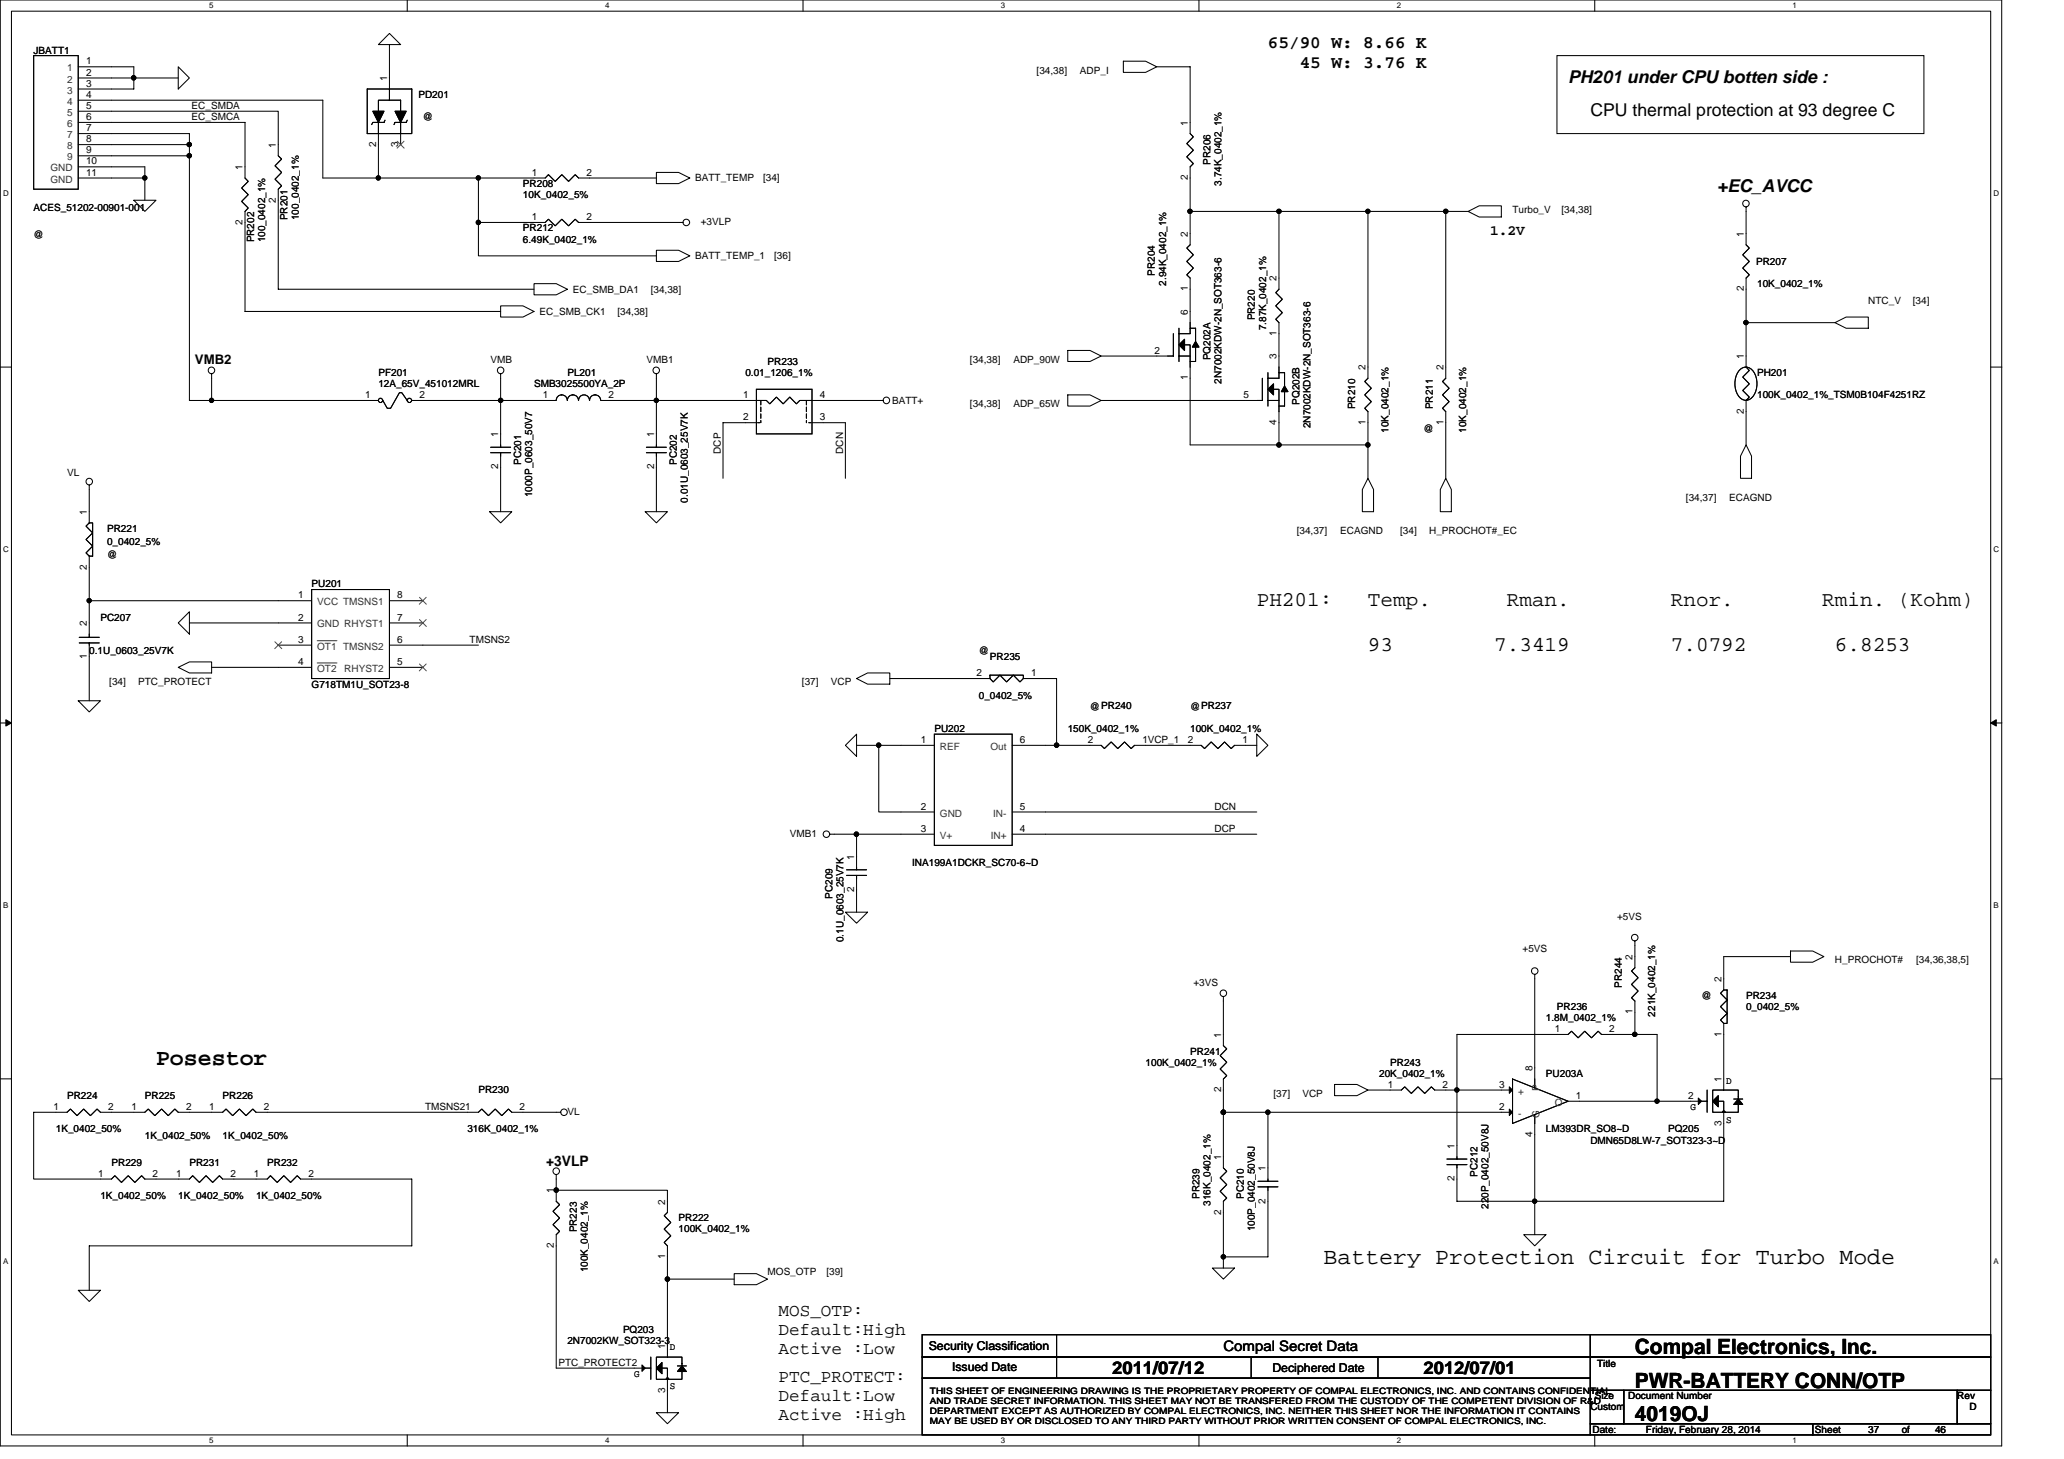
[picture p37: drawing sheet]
<svg xmlns="http://www.w3.org/2000/svg" width="297mm" height="210mm" viewBox="0 0 297 210" stroke-linecap="round" stroke-linejoin="round" font-family="sans-serif">
<defs><g id="words">
<g font-size="3.3">
<text x="22.5" y="153.2">Posestor</text>
<text x="190.5" y="181.9">Battery Protection Circuit for Turbo Mode</text>
</g>
<g font-size="3">
<text x="180.9" y="87.2">PH201:</text>
<text x="196.9" y="87.2">Temp.</text>
<text x="216.8" y="87.2">Rman.</text>
<text x="240.5" y="87.2">Rnor.</text>
<text x="262.2" y="87.2">Rmin. (Kohm)</text>
<text x="196.9" y="93.6">93</text>
<text x="215" y="93.6">7.3419</text>
<text x="240.5" y="93.6">7.0792</text>
<text x="264.1" y="93.6">6.8253</text>
<text x="235.3" y="194.8">Compal Electronics, Inc.</text>
<text x="235.3" y="199.6">PWR-BATTERY CONN/OTP</text>
<text x="235.3" y="204.4">4019OJ</text>
</g>
<g font-size="2.5">
<text x="182.5" y="6.9">65/90 W: 8.66 K</text>
<text x="187" y="9.8">45 W: 3.76 K</text>
<text x="225.7" y="11.9">PH201 under CPU botten side :</text>
<text x="228.9" y="16.7">CPU thermal protection at 93 degree C</text>
<text x="247.1" y="27.6">+EC_AVCC</text>
<text x="112.1" y="189.3">MOS_OTP:</text>
<text x="112.1" y="192">Default:High</text>
<text x="112.1" y="194.7">Active :Low</text>
<text x="160.1" y="197.6">2011/07/12</text>
<text x="204.9" y="197.6">2012/07/01</text>
<text x="112.1" y="198.9">PTC_PROTECT:</text>
<text x="112.1" y="201.6">Default:Low</text>
<text x="112.1" y="204.3">Active :High</text>
</g>
<g font-size="2.1">
<text x="214.5" y="33.7">1.2V</text>
<text x="78.6" y="167.7">+3VLP</text>
<text x="176.1" y="194.4">Compal Secret Data</text>
</g>
<text font-size="1.9" x="28" y="52.3">VMB2</text>
<g font-size="1.8">
<text x="133.7" y="194.2">Security Classification</text>
<text x="137" y="197.3">Issued Date</text>
<text x="183.1" y="197.4">Deciphered Date</text>
</g>
<g font-size="1.4">
<text x="4.8" y="7.7">JBATT1</text>
<text x="12.4" y="9.3">1</text>
<text x="12.4" y="10.9">2</text>
<text x="55.7" y="11.7" transform="rotate(-90 55.7 11.7)">1</text>
<text x="149.2" y="10.6">[34,38]</text>
<text x="155.4" y="10.6">ADP_I</text>
<text x="12.4" y="12.5">3</text>
<text x="12.4" y="14.1">4</text>
<text x="12.4" y="15.7">5</text>
<text x="12.4" y="17.3">6</text>
<text x="27.6" y="17.3">EC_SMCA</text>
<text x="27.6" y="15.7">EC_SMDA</text>
<text x="60.2" y="14.1">PD201</text>
<text x="60.9" y="17.3">@</text>
<text x="12.4" y="20.5">8</text>
<text x="12.4" y="22.1">9</text>
<text x="12.4" y="18.9">7</text>
<text x="12.4" y="23.7">10</text>
<text x="39.7" y="21.3" transform="rotate(-90 39.7 21.3)">1</text>
<text x="54.1" y="21.1" transform="rotate(-90 54.1 21.1)">2</text>
<text x="57.3" y="21.1" transform="rotate(-90 57.3 21.1)">3</text>
<text x="170.9" y="18.1" transform="rotate(-90 170.9 18.1)">1</text>
<text x="174.2" y="23.7" transform="rotate(-90 174.2 23.7)">PR206</text>
<text x="12.4" y="25.3">11</text>
<text x="34.9" y="24.5" transform="rotate(-90 34.9 24.5)">1</text>
<text x="39.7" y="29.1" transform="rotate(-90 39.7 29.1)">2</text>
<text x="75.3" y="26.9">PR208</text>
<text x="75.3" y="28.5">10K_0402_5%</text>
<text x="76.5" y="25.3">1</text>
<text x="84.4" y="25.3">2</text>
<text x="100.1" y="26.1">BATT_TEMP</text>
<text x="109.8" y="26.1">[34]</text>
<text x="170.9" y="25.9" transform="rotate(-90 170.9 25.9)">2</text>
<text x="175.8" y="26.7" transform="rotate(-90 175.8 26.7)">3.74K_0402_1%</text>
<text x="4.8" y="30.4">ACES_51202-00901-001</text>
<text x="4.8" y="34.3">@</text>
<text x="34.9" y="32.3" transform="rotate(-90 34.9 32.3)">2</text>
<text x="36.6" y="34.9" transform="rotate(-90 36.6 34.9)">PR202</text>
<text x="38.2" y="34.9" transform="rotate(-90 38.2 34.9)">100_0402_1%</text>
<text x="41.4" y="31.7" transform="rotate(-90 41.4 31.7)">PR201</text>
<text x="43" y="31.7" transform="rotate(-90 43 31.7)">100_0402_1%</text>
<text x="75.3" y="33.3">PR212</text>
<text x="75.3" y="34.9">6.49K_0402_1%</text>
<text x="76.5" y="31.7">1</text>
<text x="84.4" y="31.7">2</text>
<text x="100.9" y="32.3">+3VLP</text>
<text x="170.9" y="34.1" transform="rotate(-90 170.9 34.1)">2</text>
<text x="217.7" y="30.6">Turbo_V</text>
<text x="224.7" y="30.6">[34,38]</text>
<text x="250.9" y="34.1" transform="rotate(-90 250.9 34.1)">1</text>
<text x="100.1" y="37.3">BATT_TEMP_1</text>
<text x="111.4" y="37.3">[36]</text>
<text x="166.2" y="39.7" transform="rotate(-90 166.2 39.7)">PR204</text>
<text x="167.8" y="41.1" transform="rotate(-90 167.8 41.1)">2.94K_0402_1%</text>
<text x="170.9" y="41.9" transform="rotate(-90 170.9 41.9)">1</text>
<text x="183.7" y="40.5" transform="rotate(-90 183.7 40.5)">2</text>
<text x="250.9" y="41.9" transform="rotate(-90 250.9 41.9)">2</text>
<text x="252.7" y="38.1">PR207</text>
<text x="252.9" y="41.3">10K_0402_1%</text>
<text x="77.7" y="45.3">EC_SMB_CK1</text>
<text x="82.5" y="42.1">EC_SMB_DA1</text>
<text x="88.8" y="45.3">[34,38]</text>
<text x="93.7" y="42.1">[34,38]</text>
<text x="170.9" y="45.3" transform="rotate(-90 170.9 45.3)">6</text>
<text x="180.6" y="46.1" transform="rotate(-90 180.6 46.1)">PR220</text>
<text x="182.2" y="47.5" transform="rotate(-90 182.2 47.5)">7.87K_0402_1%</text>
<text x="268.9" y="43.7">NTC_V</text>
<text x="275.3" y="43.7">[34]</text>
<text x="70.6" y="52.2">VMB</text>
<text x="93" y="52.2">VMB1</text>
<text x="110.5" y="52.5">PR233</text>
<text x="139.6" y="52.2">[34,38]</text>
<text x="145.8" y="52.2">ADP_90W</text>
<text x="166.1" y="50.9">2</text>
<text x="174.2" y="51.9" transform="rotate(-90 174.2 51.9)">PQ202A</text>
<text x="183.7" y="51.7" transform="rotate(-90 183.7 51.7)">3</text>
<text x="183.7" y="48.3" transform="rotate(-90 183.7 48.3)">1</text>
<text x="196.5" y="53.3" transform="rotate(-90 196.5 53.3)">2</text>
<text x="207.7" y="53.3" transform="rotate(-90 207.7 53.3)">2</text>
<text x="250.9" y="51.7" transform="rotate(-90 250.9 51.7)">1</text>
<text x="52.5" y="57.3">1</text>
<text x="54.5" y="54.1">PF201</text>
<text x="54.5" y="55.7">12A_65V_451012MRL</text>
<text x="60.4" y="57.3">2</text>
<text x="76.9" y="55.7">SMB3025500YA_2P</text>
<text x="78.1" y="57.3">1</text>
<text x="81.7" y="54.1">PL201</text>
<text x="87.6" y="57.3">2</text>
<text x="106.9" y="57.3">1</text>
<text x="107.3" y="54.1">0.01_1206_1%</text>
<text x="118" y="57.3">4</text>
<text x="128.4" y="58.1">BATT+</text>
<text x="139.6" y="58.6">[34,38]</text>
<text x="145.8" y="58.6">ADP_65W</text>
<text x="170.9" y="54.7" transform="rotate(-90 170.9 54.7)">1</text>
<text x="175.8" y="55.2" transform="rotate(-90 175.8 55.2)">2N7002KDW-2N_SOT363-6</text>
<text x="178.9" y="57.3">5</text>
<text x="187" y="58.3" transform="rotate(-90 187 58.3)">PQ202B</text>
<text x="195" y="58.9" transform="rotate(-90 195 58.9)">PR210</text>
<text x="206.2" y="58.9" transform="rotate(-90 206.2 58.9)">PR211</text>
<text x="250.9" y="59.5" transform="rotate(-90 250.9 59.5)">2</text>
<text x="252.9" y="54.1">PH201</text>
<text x="252.9" y="57.3">100K_0402_1%_TSM0B104F4251RZ</text>
<text x="71.7" y="62.9" transform="rotate(-90 71.7 62.9)">1</text>
<text x="94.1" y="62.9" transform="rotate(-90 94.1 62.9)">1</text>
<text x="103.7" y="65.3" transform="rotate(-90 103.7 65.3)">DCP</text>
<text x="106.9" y="60.5">2</text>
<text x="118" y="60.5">3</text>
<text x="121.3" y="65.3" transform="rotate(-90 121.3 65.3)">DCN</text>
<text x="183.7" y="61.2" transform="rotate(-90 183.7 61.2)">4</text>
<text x="188.6" y="61.6" transform="rotate(-90 188.6 61.6)">2N7002KDW-2N_SOT363-6</text>
<text x="196.5" y="61.2" transform="rotate(-90 196.5 61.2)">1</text>
<text x="199.8" y="62.3" transform="rotate(-90 199.8 62.3)">10K_0402_1%</text>
<text x="204.9" y="62.1">@</text>
<text x="207.7" y="61.2" transform="rotate(-90 207.7 61.2)">1</text>
<text x="211" y="62.3" transform="rotate(-90 211 62.3)">10K_0402_1%</text>
<text x="9.6" y="68.5">VL</text>
<text x="71.7" y="67.5" transform="rotate(-90 71.7 67.5)">2</text>
<text x="75" y="66.9" transform="rotate(-90 75 66.9)">PC201</text>
<text x="76.6" y="71.5" transform="rotate(-90 76.6 71.5)">1000P_0603_50V7</text>
<text x="94.1" y="67.5" transform="rotate(-90 94.1 67.5)">2</text>
<text x="97.4" y="66.9" transform="rotate(-90 97.4 66.9)">PC202</text>
<text x="12.5" y="74.1" transform="rotate(-90 12.5 74.1)">1</text>
<text x="15.4" y="76.5">PR221</text>
<text x="99" y="72.3" transform="rotate(-90 99 72.3)">0.01U_0603_25V7K</text>
<text x="186.6" y="76.8">[34,37]</text>
<text x="192.9" y="76.8">ECAGND</text>
<text x="201.5" y="76.8">[34]</text>
<text x="205.7" y="76.8">H_PROCHOT#_EC</text>
<text x="242.6" y="72">[34,37]</text>
<text x="248.9" y="72">ECAGND</text>
<text x="12.5" y="81.9" transform="rotate(-90 12.5 81.9)">2</text>
<text x="15.4" y="78.4">0_0402_5%</text>
<text x="15.4" y="80.3">@</text>
<text x="14.5" y="89.3">PC207</text>
<text x="42.9" y="89.3">2</text>
<text x="42.9" y="86.1">1</text>
<text x="44.8" y="84.5">PU201</text>
<text x="57.2" y="89.3">7</text>
<text x="57.2" y="86.1">8</text>
<text x="12.5" y="94.7" transform="rotate(-90 12.5 94.7)">1</text>
<text x="12.5" y="90.1" transform="rotate(-90 12.5 90.1)">2</text>
<text x="12.8" y="94.1">0.1U_0603_25V7K</text>
<text x="42.9" y="92.5">3</text>
<text x="42.9" y="95.7">4</text>
<text x="57.2" y="95.7">5</text>
<text x="57.2" y="92.5">6</text>
<text x="67.6" y="92.5">TMSNS2</text>
<text x="140.9" y="94.1">@</text>
<text x="142.5" y="94.9">PR235</text>
<text x="15.7" y="98.6">[34]</text>
<text x="19.9" y="98.6">PTC_PROTECT</text>
<text x="44.8" y="98.9">G718TM1U_SOT23-8</text>
<text x="115.4" y="98.6">[37]</text>
<text x="119.6" y="98.6">VCP</text>
<text x="140.5" y="97.3">2</text>
<text x="140.9" y="100.5">0_0402_5%</text>
<text x="148.4" y="97.3">1</text>
<text x="132.5" y="106.9">1</text>
<text x="134.5" y="105.3">PU202</text>
<text x="146.8" y="106.9">6</text>
<text x="153.7" y="105.3">150K_0402_1%</text>
<text x="156.5" y="106.9">2</text>
<text x="156.9" y="102.1">@PR240</text>
<text x="164.4" y="106.9">1VCP_1</text>
<text x="170.9" y="106.9">2</text>
<text x="171.3" y="105.3">100K_0402_1%</text>
<text x="171.3" y="102.1">@PR237</text>
<text x="178.8" y="106.9">1</text>
<text x="132.5" y="119.7">3</text>
<text x="132.5" y="116.5">2</text>
<text x="146.8" y="119.7">4</text>
<text x="146.8" y="116.5">5</text>
<text x="174.8" y="119.7">DCP</text>
<text x="174.8" y="116.5">DCN</text>
<text x="113.7" y="120.4">VMB1</text>
<text x="122.9" y="123.7" transform="rotate(-90 122.9 123.7)">1</text>
<text x="131.3" y="124.5">INA199A1DCKR_SC70-6~D</text>
<text x="119.8" y="129.3" transform="rotate(-90 119.8 129.3)">PC209</text>
<text x="122.9" y="128.4" transform="rotate(-90 122.9 128.4)">2</text>
<text x="121.4" y="135.6" transform="rotate(-90 121.4 135.6)">0.1U_0603_25V7K</text>
<text x="219.1" y="137">+5VS</text>
<text x="232.7" y="132.4">+5VS</text>
<text x="171.7" y="141.8">+3VS</text>
<text x="233.4" y="142.1" transform="rotate(-90 233.4 142.1)">PR244</text>
<text x="234.9" y="138.1" transform="rotate(-90 234.9 138.1)">2</text>
<text x="244.9" y="143.7">@</text>
<text x="247.7" y="141.3" transform="rotate(-90 247.7 141.3)">2</text>
<text x="251.3" y="143.7">PR234</text>
<text x="264.1" y="138.6">H_PROCHOT#</text>
<text x="275.8" y="138.6">[34,36,38,5]</text>
<text x="175.7" y="149.3" transform="rotate(-90 175.7 149.3)">1</text>
<text x="222.5" y="146.9">1.8M_0402_1%</text>
<text x="223.7" y="148.5">1</text>
<text x="224.1" y="145.3">PR236</text>
<text x="231.6" y="148.5">2</text>
<text x="234.9" y="145.9" transform="rotate(-90 234.9 145.9)">1</text>
<text x="238.2" y="146.3" transform="rotate(-90 238.2 146.3)">221K_0402_1%</text>
<text x="247.7" y="149.2" transform="rotate(-90 247.7 149.2)">1</text>
<text x="251.3" y="145.3">0_0402_5%</text>
<text x="164.9" y="153.3">100K_0402_1%</text>
<text x="171.3" y="151.7">PR241</text>
<text x="198.5" y="154.9">20K_0402_1%</text>
<text x="200.1" y="153.3">PR243</text>
<text x="220.5" y="154.1" transform="rotate(-90 220.5 154.1)">8</text>
<text x="222.5" y="154.9">PU203A</text>
<text x="247.7" y="155.7" transform="rotate(-90 247.7 155.7)">1</text>
<text x="248.4" y="155.9">D</text>
<text x="7.7" y="159.7">1</text>
<text x="9.6" y="158.1">PR224</text>
<text x="15.6" y="159.7">2</text>
<text x="18.9" y="159.7">1</text>
<text x="20.8" y="158.1">PR225</text>
<text x="26.8" y="159.7">2</text>
<text x="30.1" y="159.7">1</text>
<text x="32" y="158.1">PR226</text>
<text x="38" y="159.7">2</text>
<text x="61.2" y="159.7">TMSNS21</text>
<text x="68.9" y="157.3">PR230</text>
<text x="74.8" y="159.7">2</text>
<text x="81.7" y="160.4">VL</text>
<text x="175.7" y="157.2" transform="rotate(-90 175.7 157.2)">2</text>
<text x="183.3" y="157.8">[37]</text>
<text x="187.4" y="157.8">VCP</text>
<text x="199.7" y="156.5">1</text>
<text x="207.6" y="156.5">2</text>
<text x="215.7" y="156.5">3</text>
<text x="215.7" y="159.7">2</text>
<text x="226.8" y="158.1">1</text>
<text x="242.9" y="158.1">2</text>
<text x="243.3" y="159.7">G</text>
<text x="247.7" y="161.9" transform="rotate(-90 247.7 161.9)">3</text>
<text x="248.4" y="161.5">S</text>
<text x="8" y="162.9">1K_0402_50%</text>
<text x="16" y="167.7">PR229</text>
<text x="20.8" y="163.9">1K_0402_50%</text>
<text x="27.3" y="167.7">PR231</text>
<text x="32" y="163.9">1K_0402_50%</text>
<text x="38.5" y="167.7">PR232</text>
<text x="67.3" y="162.9">316K_0402_1%</text>
<text x="175.7" y="166.9" transform="rotate(-90 175.7 166.9)">1</text>
<text x="209.3" y="165.3" transform="rotate(-90 209.3 165.3)">1</text>
<text x="220.5" y="163.6" transform="rotate(-90 220.5 163.6)">4</text>
<text x="222.5" y="162.9">LM393DR_SO8~D</text>
<text x="228.9" y="164.5">DMN65D8LW-7_SOT323-3~D</text>
<text x="240.1" y="162.9">PQ205</text>
<text x="14.1" y="169.3">1</text>
<text x="14.5" y="172.5">1K_0402_50%</text>
<text x="22" y="169.3">2</text>
<text x="25.3" y="169.3">1</text>
<text x="25.7" y="172.5">1K_0402_50%</text>
<text x="33.2" y="169.3">2</text>
<text x="36.5" y="169.3">1</text>
<text x="36.8" y="172.5">1K_0402_50%</text>
<text x="44.4" y="169.3">2</text>
<text x="79.7" y="171.7" transform="rotate(-90 79.7 171.7)">1</text>
<text x="95.7" y="173.3" transform="rotate(-90 95.7 173.3)">2</text>
<text x="172.6" y="172.5" transform="rotate(-90 172.6 172.5)">PR239</text>
<text x="174.2" y="173.5" transform="rotate(-90 174.2 173.5)">316K_0402_1%</text>
<text x="179" y="172.5" transform="rotate(-90 179 172.5)">PC210</text>
<text x="182.1" y="173.2" transform="rotate(-90 182.1 173.2)">2</text>
<text x="182.1" y="168.5" transform="rotate(-90 182.1 168.5)">1</text>
<text x="209.3" y="169.9" transform="rotate(-90 209.3 169.9)">2</text>
<text x="212.6" y="169.3" transform="rotate(-90 212.6 169.3)">PC212</text>
<text x="214.2" y="173.9" transform="rotate(-90 214.2 173.9)">220P_0402_50V8J</text>
<text x="79.7" y="179.6" transform="rotate(-90 79.7 179.6)">2</text>
<text x="83" y="177.3" transform="rotate(-90 83 177.3)">PR223</text>
<text x="97.7" y="175.7">PR222</text>
<text x="97.7" y="177.3">100K_0402_1%</text>
<text x="175.7" y="174.8" transform="rotate(-90 175.7 174.8)">2</text>
<text x="180.6" y="177.1" transform="rotate(-90 180.6 177.1)">100P_0402_50V8J</text>
<text x="84.6" y="183.1" transform="rotate(-90 84.6 183.1)">100K_0402_1%</text>
<text x="95.7" y="181.2" transform="rotate(-90 95.7 181.2)">1</text>
<text x="110.5" y="183.4">MOS_OTP</text>
<text x="118.9" y="183.4">[39]</text>
<text x="89.7" y="191.7">PQ203</text>
<text x="80.4" y="196.5">PTC_PROTECT2</text>
<text x="81.7" y="193.3">2N7002KW_SOT323-3</text>
<text x="95.7" y="194.1" transform="rotate(-90 95.7 194.1)">1</text>
<text x="96.4" y="194.3">D</text>
<text x="229.8" y="196.7">Title</text>
<text x="91.3" y="198.1">G</text>
<text x="95.7" y="200.4" transform="rotate(-90 95.7 200.4)">3</text>
<text x="96.4" y="199.9">S</text>
<text x="228.9" y="202.9">Custom</text>
<text x="229.5" y="201.3">Size</text>
<text x="234.3" y="201.3">Document Number</text>
<text x="281.7" y="201.3">Rev</text>
<text x="283.4" y="202.9">D</text>
<text x="229.2" y="206.1">Date:</text>
<text x="236.9" y="206.1">Friday, February 28, 2014</text>
<text x="261.2" y="206.1">Sheet</text>
<text x="268.9" y="206.1">37</text>
<text x="273.7" y="206.1">of</text>
<text x="278.5" y="206.1">46</text>
</g>
<g font-size="1.4" fill="#333">
<text x="9.6" y="10.3">1</text>
<text x="9.6" y="11.9">2</text>
<text x="9.6" y="13.5">3</text>
<text x="9.6" y="15.1">4</text>
<text x="9.6" y="16.7">5</text>
<text x="9.6" y="18.3">6</text>
<text x="9.6" y="21.5">8</text>
<text x="9.6" y="23.1">9</text>
<text x="9.6" y="19.9">7</text>
<text x="7.3" y="24.7">GND</text>
<text x="7.3" y="26.3">GND</text>
<text x="45.7" y="87.1">VCC TMSNS1</text>
<text x="45.7" y="93.5">OT1 TMSNS2</text>
<text x="45.7" y="90.3">GND RHYST1</text>
<text x="45.7" y="96.7">OT2</text>
<text x="49.5" y="96.7">RHYST2</text>
<text x="135.3" y="107.9">REF</text>
<text x="142.5" y="107.9">Out</text>
<text x="135.3" y="117.5">GND</text>
<text x="142.9" y="117.5">IN-</text>
<text x="135.3" y="120.7">V+</text>
<text x="142.6" y="120.7">IN+</text>
<text x="218.5" y="157.5">+</text>
<text x="218.5" y="160.7">-</text>
<text x="221.5" y="160.8" transform="rotate(-90 221.5 160.8)">G</text>
<text x="221.5" y="157" transform="rotate(-90 221.5 157)">P</text>
<text x="223.7" y="159.1">O</text>
</g>
<g font-size="1.3">
<text x="133.8" y="200.5">THIS SHEET OF ENGINEERING DRAWING IS THE PROPRIETARY PROPERTY OF COMPAL ELECTRONICS, INC. AND CONTAINS CONFIDENTIAL</text>
<text x="133.8" y="202">AND TRADE SECRET INFORMATION. THIS SHEET MAY NOT BE TRANSFERED FROM THE CUSTODY OF THE COMPETENT DIVISION OF R&amp;D</text>
<text x="133.8" y="203.5">DEPARTMENT EXCEPT AS AUTHORIZED BY COMPAL ELECTRONICS, INC. NEITHER THIS SHEET NOR THE INFORMATION IT CONTAINS</text>
<text x="133.8" y="204.9">MAY BE USED BY OR DISCLOSED TO ANY THIRD PARTY WITHOUT PRIOR WRITTEN CONSENT OF COMPAL ELECTRONICS, INC.</text>
</g>
<g font-size="1.1">
<text x="30.1" y="1.2">5</text>
<text x="87.1" y="1.2">4</text>
<text x="144" y="1.2">3</text>
<text x="201" y="1.2">2</text>
<text x="258" y="1.2">1</text>
<text x=".4" y="28.2">D</text>
<text x="286.9" y="28.2">D</text>
<text x=".4" y="79.4">C</text>
<text x="286.9" y="79.4">C</text>
<text x=".4" y="130.6">B</text>
<text x="286.9" y="130.6">B</text>
<text x=".4" y="181.8">A</text>
<text x="286.9" y="181.8">A</text>
<text x="30.1" y="207.6">5</text>
<text x="87.1" y="207.6">4</text>
<text x="144" y="207.6">3</text>
<text x="201" y="207.6">2</text>
<text x="258" y="207.6">1</text>
</g>
</g></defs>
<path d="M0 0h288.1v208h-288.1zM1.6 1.6h284.9v204.8h-284.9z" fill="none" stroke="#000" stroke-width=".15"/>
<g fill="#fff">
<path d="M30.1 .2h.6v1.2h-.6z"/>
<path d="M30.1 206.6h.6v1.3h-.6z"/>
</g>
<path d="M58.6 0v1.6M58.6 206.4v1.6" fill="none" stroke="#000" stroke-width=".15"/>
<g fill="#fff">
<path d="M87.1 .2h.6v1.2h-.6z"/>
<path d="M87.1 206.6h.6v1.3h-.6z"/>
</g>
<path d="M115.6 0v1.6M115.6 206.4v1.6" fill="none" stroke="#000" stroke-width=".15"/>
<g fill="#fff">
<path d="M144 .2h.6v1.2h-.6z"/>
<path d="M144 206.6h.6v1.3h-.6z"/>
</g>
<path d="M172.5 0v1.6M172.5 206.4v1.6" fill="none" stroke="#000" stroke-width=".15"/>
<g fill="#fff">
<path d="M201 .2h.6v1.2h-.6z"/>
<path d="M201 206.6h.6v1.3h-.6z"/>
</g>
<path d="M229.5 0v1.6M229.5 206.4v1.6" fill="none" stroke="#000" stroke-width=".15"/>
<g fill="#fff">
<path d="M258 .2h.6v1.2h-.6z"/>
<path d="M258 206.6h.6v1.3h-.6z"/>
<path d="M.4 27.2h.8v1.3h-.8z"/>
<path d="M286.9 27.2h.8v1.3h-.8z"/>
<path d="M.4 78.4h.8v1.3h-.8z"/>
<path d="M286.9 78.4h.8v1.3h-.8z"/>
</g>
<path d="M0 52.8h1.6M286.5 52.8h1.6" fill="none" stroke="#000" stroke-width=".15"/>
<g fill="#fff">
<path d="M.4 129.6h.8v1.3h-.8z"/>
<path d="M286.9 129.6h.7v1.3h-.7z"/>
</g>
<path d="M0 104h1.6M286.5 104h1.6" fill="none" stroke="#000" stroke-width=".15"/>
<path d="M.8 103.5l.8 .5-.8 .5zM286.5 104l.8-.5v1z" fill="#000" stroke="#000" stroke-width=".14"/>
<g fill="#fff">
<path d="M.4 180.8h.8v1.3h-.8z"/>
<path d="M286.9 180.8h.7v1.3h-.7z"/>
</g>
<g fill="none" stroke="#000" stroke-width=".15">
<path d="M4.8 8h6.5v19.2h-6.5zM11.3 16h28.7v6.4l.5 .5-.9 1 .9 .9-.9 1 .9 .9-.5 .5v14.4h36.9M11.3 14.4h35.2v11.2h8v-8M11.3 17.6h24v8l.4 .5-.9 1 .9 .9-.9 1 .9 .9-.4 .5v14.4h36.7M11.3 9.6h8v3.2h-8M11.3 19.2h16v38.4h27.2M11.3 11.2h14.4M25.7 9.6l1.6 1.6-1.6 1.6zM52.8 12.8h6.5v6.4h-6.5zM55.4 17.3l-.1 .3h-1.6l-.2 .3M56 4.8l1.7 1.6h-3.2zM56 14.4h1.7v1.6"/>
<path d="M56 14.4h-1.5v1.6M56 6.4v8M57.7 17.6v3.2M58.6 17.3l-.1 .3h-1.6l-.2 .3M161.7 8.8h3.2l1.6 .8-1.6 .8h-3.2zM166.5 9.6h4.8v9.6l.4 .5-.9 1 .9 .9-.9 1 .9 .9-.4 .5v11.2l-.5 .5 .9 1-.9 .9 .9 1-.9 .9 .5 .5v8h-1.6M224.1 8h52.8v11.2h-52.8zM11.3 24h9.5v4.8M11.3 25.6h9.5M11.3 20.8h16M19.3 28.8h3.2l-1.7 1.6zM27.3 22.4h-16"/>
<path d="M54.5 25.6h24l.4-.5 1 1 1-1 .9 1 1-1 .5 .5h11.2M68.9 32v4.8h25.6M68.9 25.6v6.4M94.5 24.8h3.2l1.6 .8-1.6 .8h-3.2zM94.5 36h3.2l1.6 .8-1.6 .8h-3.2zM98.3 32h-15l-.5-.5-1 1-.9-1-1 1-1-1-.4 .5h-9.6M171.3 30.4h12.8v11.2l-.5 .5 .9 1-.9 .9 .9 1-.9 .9 .5 .5v8h-1.6M184.1 30.4h27.2M196.9 30.4v24l-.5 .5 1 1-1 .9 1 1-1 .9 .5 .5v9.6M208.1 30.4v24l-.5 .5 1 1-1 .9 1 1-1 .9 .5 .5v9.6M211.3 30.4l1.6-.8h3.2v1.6h-3.2zM251.3 29.8v5.4l.5 .5-1 1 1 .9-1 1 1 .9-.5 .5v6.4h12.8"/>
<path d="M30.5 53.8v3.8M55.1 57.6l.6 1.1h.5l1.3-2.2h.3l.8 1.1M72 53.8v10.5M72 44h3.3l1.6 .8-1.6 .8h-3.3zM76.9 40.8h3.1l1.7 .8-1.7 .8h-3.1zM81.6 57.6a.79 .79 0 0 0-.8-.8 .79 .79 0 0 0-.8 .8h-20.7M81.7 57.6a.8 .8 0 0 1 .8-.8 .8 .8 0 0 1 .8 .8 .79 .79 0 0 1 .8-.8 .79 .79 0 0 1 .8 .8 .8 .8 0 0 1 .8-.8 .8 .8 0 0 1 .8 .8h23.8l.5 .5 .9-1 1 1 1-1 .9 1 .5-.5h12M94.5 53.8v10.5M108.9 56h8v6.4h-8zM109.5 57.6v.7M109.5 58.6v.6M109.5 59.5v.7"/>
<path d="M116.1 57.6v.7M116.1 58.6v.6M116.1 59.5v.7M153.7 50.4h3.2l1.6 .8-1.6 .8h-3.2zM153.7 56.8h3.2l1.6 .8-1.6 .8h-3.2zM168.9 48v3.2h-10.4M169.7 51.2h1.6M169.7 47.2v4.8M170.5 49.6h.8v14.4h25.6M171.3 47.2h.8v1.9M172.1 49.9v2.1h-.8M181.7 54.4v3.2h-23.2"/>
<path d="M182.5 53.6v4.8M182.5 57.6h1.6M183.3 56h.8v8M184.1 53.6h.8v1.9M184.9 56.3v2.1h-.8M250.5 53.1a1.35 1.35 0 0 1 2.1 .9 2.92 2.92 0 0 1-.9 3.5 1.39 1.39 0 0 1-1.8-1.1 3.1 3.1 0 0 1 .6-3.3zM251.3 46.4v6.4l.5 .5-1 1 1 .9-1 1 1 .9-.5 .5v6.4M264.1 46.4l1.6-.8h3.2v1.6h-3.2zM12.8 69.8v5.4M12.8 75.2l-.4 .5 .9 1-.9 .9 .9 1-.9 .9 .4 .5M12.8 75.2h.5v4.8h-.5M70.5 73.6h3.2l-1.7 1.6z"/>
<path d="M70.6 65.1h2.9M70.6 64.3h2.9M72 65.1v8.5M92.9 73.6h3.2l-1.6 1.6zM93 65.1h2.9M93 64.3h2.9M94.5 65.1v8.5M108.9 60.8h-4.8v8M109 60.8h.3M109.5 60.5v.3M116.1 60.5v.3M116.4 60.8h.3"/>
<path d="M116.9 60.8h4.8v8M196.9 68.8l.8 1.6v3.2h-1.6v-3.2zM208.1 68.8l.8 1.6v3.2h-1.6v-3.2zM251.3 64l.8 1.6v3.2h-1.6v-3.2zM11.4 91.7h2.9M11.4 92.5h2.9M12.8 80v11.7M12.8 92.5v8.3M12.8 86.4h32M25.7 96l1.6-.8h3.2v1.6h-3.2zM25.7 89.6l1.6-1.6v3.2zM27.3 89.6h17.5"/>
<path d="M30.5 96h14.3M40 92.8h4.8M44.8 84.8h11.2v12.8h-11.2zM56 89.6h4.9M56 96h4.9M56 86.4h4.9M68.9 92.8h-12.9M123.3 97.6l1.6-.8h3.2v1.6h-3.2zM128.1 97.6h14.4M142.5 97.6l.4 .5 1-1 1 1 .9-1 1 1 .5-.5M142.5 97.6v-.5h4.8v.5M147.3 97.6h4.8v9.6"/>
<path d="M11.3 100.8h3.2l-1.7 1.6zM123.3 107.2h3.2v9.6h8M123.3 105.6v3.2l-1.6-1.6zM134.5 107.2h-8M134.5 105.6h11.2v16h-11.2zM145.7 107.2h12.8l.4 .5 1-1 1 1 .9-1 1 1 .5-.5h9.6l.5 .5 .9-1 1 1 .9-1 1 1 .5-.5h3.2M145.7 116.8h35.2M180.9 105.6l1.6 1.6-1.6 1.6zM119.4 120h15.1M121.7 131.2h3.2l-1.6 1.6zM121.8 125.9h2.9M121.8 125.1h2.9"/>
<path d="M123.3 120v5.1M123.3 125.9v5.3M180.9 120h-35.2M235.3 135.4v3.8l-.5 .5 1 1-1 .9 1 1-1 1 .5 .4v4.8M257.7 137.6h-9.6v4.8M257.7 136.8h3.2l1.6 .8-1.6 .8h-3.2zM0 155.2h1.6M176.1 143.4v7l.4 .5-.9 1 .9 .9-.9 1 .9 .9-.4 .5v12.8l.4 .5-.9 1 .9 .9-.9 1 .9 1-.4 .4v9.6M192.1 156h3.2l1.6 .8-1.6 .8h-3.2zM196.9 156.8h4.8l.5-.4 .9 .9 1-.9 .9 .9 1-.9 .5 .4h3.2v10M217.7 156.8h-8v-8h16l.5-.4 .9 .9 1-.9 .9 .9 1-.9 .5 .4h8v9.6M217.7 155.2l8 3.2-8 3.2z"/>
<path d="M220.9 140.2v16.3M225.7 158.4h20M245.7 156.8v3.2M248.1 156.8h-1.6v3.2h1.6v-1.6h-.8M248.1 156.8h2.1v1.3M248.1 142.4l-.5 .5 1 1-1 .9 1 1-1 .9 .5 .5M248.1 142.4h.5v4.8h-.5M248.1 147.2v9.6M249.5 158.1h1.3M250.2 158.9v1.1h-2.1M286.5 155.2h1.6M80 171.2h16.1v3.2l-.5 .5 .9 1-.9 .9 .9 1-.9 1 .5 .4v16"/>
<path d="M80 169v3.8l.5 .5-.9 1 .9 .9-.9 1 .9 .9-.5 .5v19.2h13.7M80.7 160h-7l-.5-.4-1 .9-.9-.9-1 .9-1-.9-.4 .4h-32.1l-.4-.4-1 .9-.9-.9-1 .9-1-.9-.5 .4h-6.3l-.5-.4-1 .9-.9-.9-1 .9-1-.9-.5 .4h-6.3l-.5-.4-1 .9-1-.9-.9 .9-1-.9-.5 .4h-4.8v9.6h11.2l.5-.5 1 1 1-1 .9 1 1-1 .4 .5h6.5l.4-.5 1 1 1-1 .9 1 1-1 .4 .5h6.5l.4-.5 1 1 .9-1 1 1 1-1 .5 .5h16v9.6h-46.5v6.4M176.1 160h41.6M181 170.8h2.9M181 169.9h2.9M182.5 170.8v10h-6.4M182.5 160v9.9M208.2 167.6h2.9M208.2 166.8h2.9M219.3 177.6h3.2l-1.6 1.6zM220.9 160.4v17.2M247.9 160v-.1h.3v.1h-.1"/>
<path d="M248.1 160v12.8h-38.4v-5.2M11.3 185.6h3.2l-1.7 1.6zM93.7 195.2v3.2M95.9 198.4v-.1h.3v.1h-.1M96.1 184h9.6M96.1 195.2h-1.6v3.2h1.6v-1.6h-.8M96.1 195.2h2v1.3M96.1 198.4v4.8M97.5 196.5h1.3M98.1 197.3v1.1h-2M105.7 183.2h3.2l1.6 .8-1.6 .8h-3.2zM132.7 192h96.2v3.2h-96.2z"/>
<path d="M132.7 195.2h96.2v3.1h-96.2zM132.7 198.3h96.2v8.1h-96.2zM152.1 192v6.3M174.5 182.4h3.2l-1.6 1.6zM180.1 195.2v3.1M198.3 195.2v3.1M228.9 192h57.6v3.2h-57.6zM228.9 195.2h57.6v4.8h-57.6zM94.5 203.2h3.2l-1.6 1.6zM228.9 204.8h32v1.6h-32zM228.9 200h4.8v4.8h-4.8zM233.7 200h48v4.8h-48z"/>
<path d="M260.9 204.8h25.6v1.6h-25.6zM281.7 200h4.8v4.8h-4.8z"/>
<circle cx="98.8" cy="32" r=".47"/>
<circle cx="251.3" cy="29.3" r=".47"/>
<circle cx="30.4" cy="53.3" r=".47"/>
<circle cx="54.8" cy="57.6" r=".31"/>
<circle cx="58.9" cy="57.6" r=".31"/>
<circle cx="72" cy="53.3" r=".47"/>
<circle cx="94.4" cy="53.3" r=".47"/>
<circle cx="127.6" cy="57.6" r=".47"/>
<circle cx="12.8" cy="69.3" r=".47"/>
<circle cx="118.9" cy="120" r=".47"/>
<circle cx="220.9" cy="139.7" r=".47"/>
<circle cx="235.3" cy="134.9" r=".47"/>
<circle cx="176.1" cy="142.9" r=".47"/>
<circle cx="80" cy="168.5" r=".47"/>
<circle cx="81.2" cy="160" r=".47"/>
</g>
<g fill="#000" stroke="#000" stroke-width=".15">
<path d="M53.7 16h1.6l-.8 1.6zM56.9 16h1.6l-.8 1.6zM170.5 48.8v1.6l-.8-.8zM172.1 49.1l.4 .8h-.9zM182.5 56l.8-.8v1.6zM184.9 55.5l.5 .8h-1zM217.2 156.4l.5 .4-.5 .5zM244.4 158l.5 .4-.5 .5zM246.5 158.4l.8-.8v1.6zM250.2 158.1l.6 .8h-1.3zM217.2 159.6l.5 .4-.5 .5zM92.4 196.4l.5 .4-.5 .5z"/>
<path d="M94.5 196.8l.8-.8v1.6zM98.1 196.5l.7 .8h-1.3z"/>
<circle cx="19.2" cy="11.2" r=".32"/>
<circle cx="20.8" cy="25.6" r=".31"/>
<circle cx="27.2" cy="20.8" r=".31"/>
<circle cx="27.2" cy="22.4" r=".31"/>
<circle cx="54.4" cy="25.6" r=".31"/>
<circle cx="68.8" cy="32" r=".32"/>
<circle cx="68.8" cy="25.6" r=".31"/>
<circle cx="171.3" cy="30.4" r=".31"/>
<circle cx="184.1" cy="30.4" r=".31"/>
<circle cx="196.9" cy="30.4" r=".31"/>
<circle cx="208.1" cy="30.4" r=".31"/>
<circle cx="30.4" cy="57.6" r=".31"/>
<circle cx="72.1" cy="57.6" r=".31"/>
<circle cx="94.5" cy="57.6" r=".31"/>
<circle cx="251.3" cy="46.4" r=".31"/>
<circle cx="184.1" cy="64" r=".32"/>
<circle cx="196.8" cy="64" r=".32"/>
<circle cx="12.8" cy="86.4" r=".31"/>
<circle cx="126.4" cy="107.2" r=".32"/>
<circle cx="152.1" cy="107.2" r=".32"/>
<circle cx="123.2" cy="120" r=".32"/>
<circle cx="209.7" cy="156.8" r=".31"/>
<circle cx="235.3" cy="148.8" r=".31"/>
<circle cx="238.5" cy="158.4" r=".31"/>
<circle cx="80" cy="171.2" r=".32"/>
<circle cx="176.1" cy="160" r=".32"/>
<circle cx="182.5" cy="160" r=".32"/>
<circle cx="220.9" cy="172.8" r=".31"/>
<circle cx="96" cy="184" r=".32"/>
<circle cx="176.1" cy="180.8" r=".31"/>
</g>
<path d="M57.2 20.3l1 1M58.1 20.3l-1 1M39.6 92.3l1 1M40.5 92.3l-1 1M60.4 95.5l1 1M60.4 89.1l1 1M60.4 85.9l1 1M61.3 95.5l-1 1M61.3 89.1l-1 1M61.3 85.9l-1 1" fill="none" stroke="#4c4c4c" stroke-width=".14"/>
<path d="M45.7 92.2h2.8M45.7 95.4h2.8" fill="none" stroke="#333" stroke-width=".14"/>
<use href="#words"/>
</svg>
